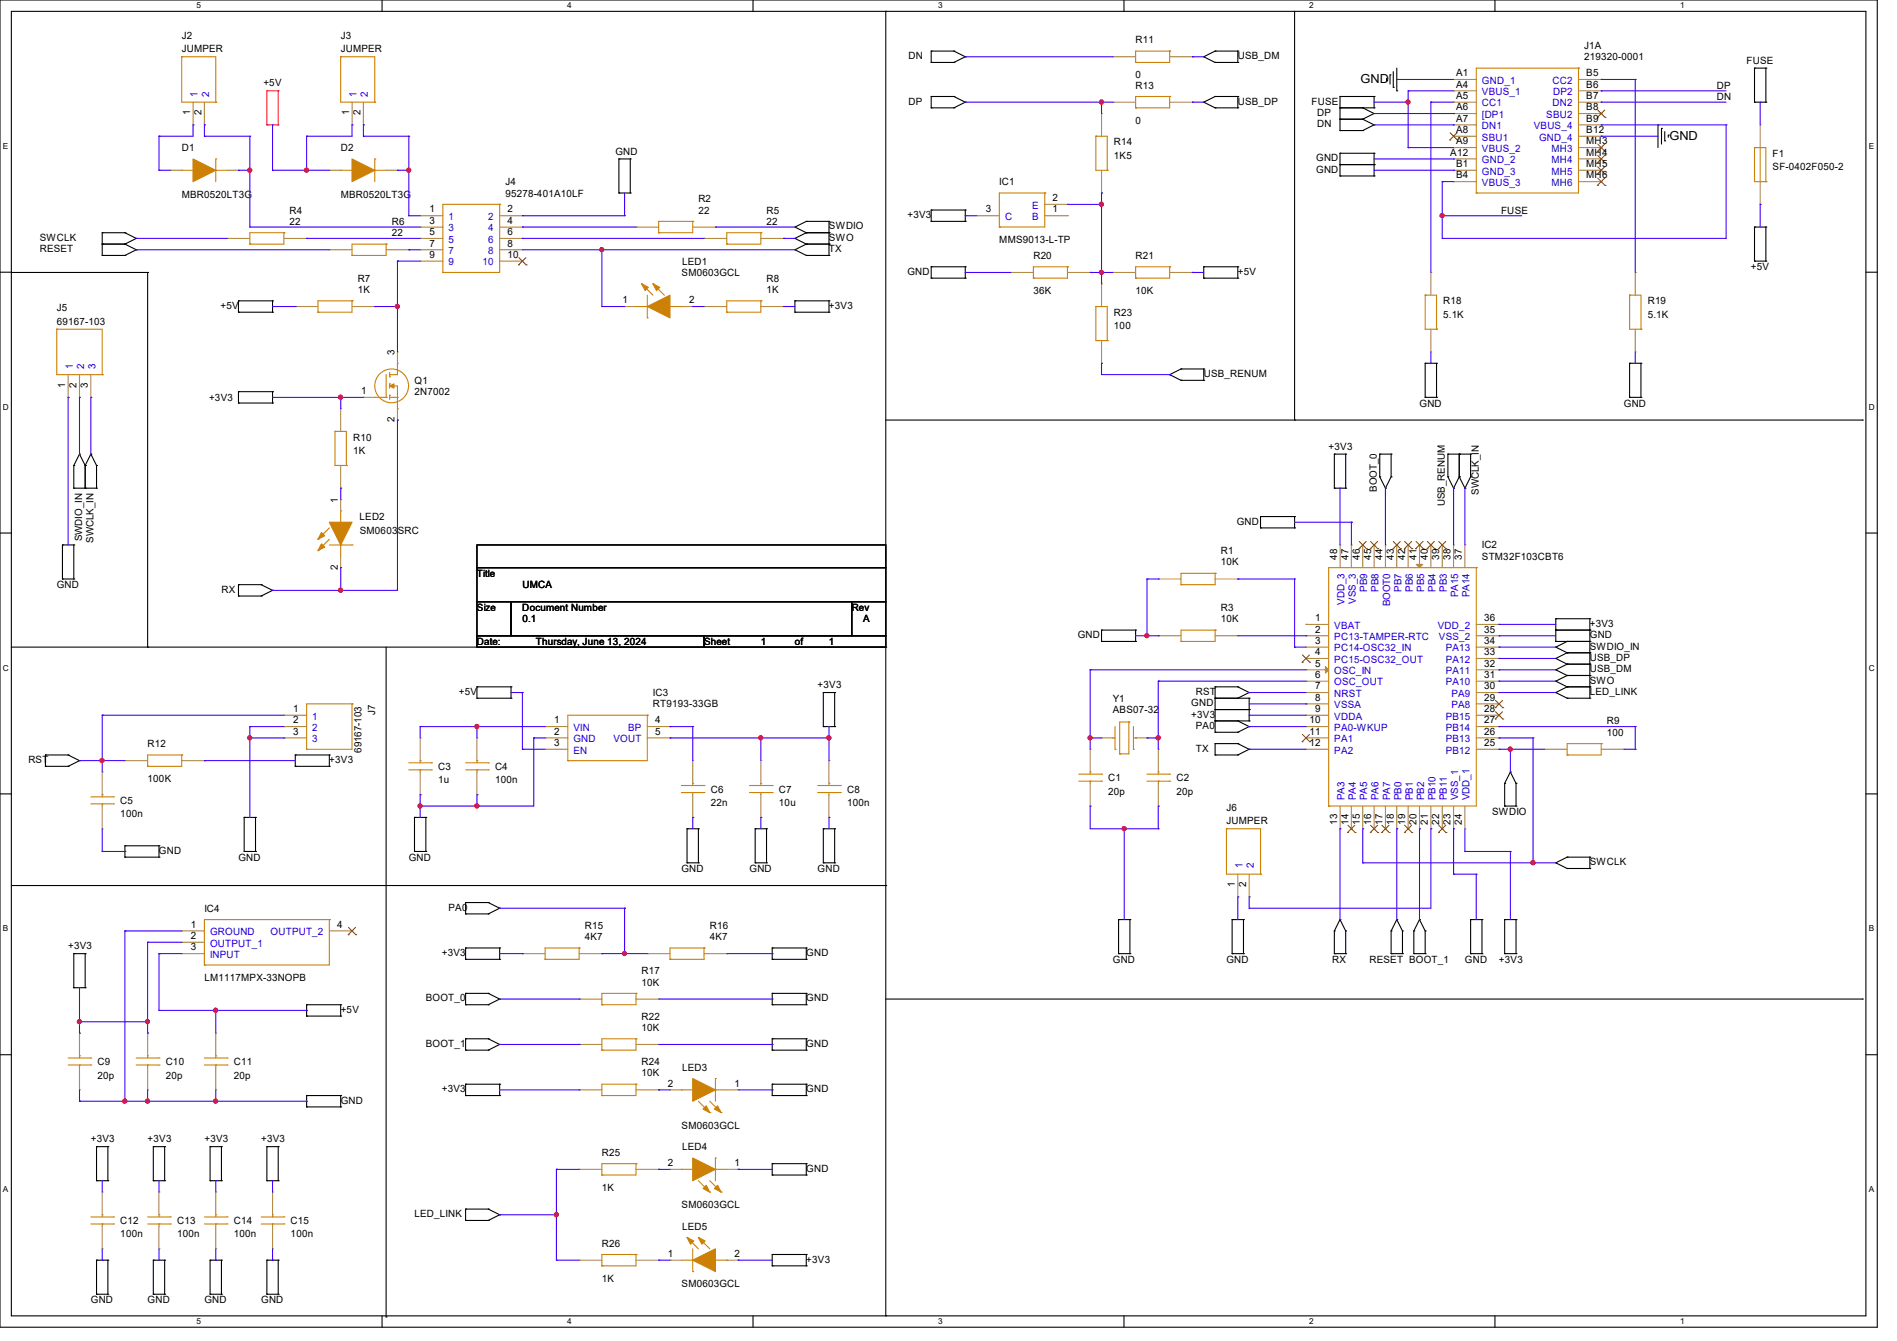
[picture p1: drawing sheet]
<svg xmlns="http://www.w3.org/2000/svg" width="297mm" height="210mm" viewBox="0 0 297 210" stroke-linecap="round" stroke-linejoin="round" font-family="sans-serif">
<defs><g id="words">
<g font-size="1.9">
<text x="213" y="13">GND</text>
<text x="261.4" y="21.9">GND</text>
</g>
<g font-size="1.6">
<text x="28.4" y="6.1">J2</text>
<text x="28.4" y="8.2">JUMPER</text>
<text x="53.3" y="6.1">J3</text>
<text x="53.3" y="8.2">JUMPER</text>
<text x="142.2" y="9.3">DN</text>
<text x="177.8" y="6.8">R11</text>
<text x="193.8" y="9.3">USB_DM</text>
<text x="228" y="11.9">A1</text>
<text x="248" y="7.7">J1A</text>
<text x="248" y="9.4">219320-0001</text>
<text x="248.4" y="11.9">B5</text>
<text x="273.5" y="10">FUSE</text>
<text x="41.2" y="13.5">+5V</text>
<text x="142.2" y="16.4">DP</text>
<text x="177.8" y="12.3">0</text>
<text x="177.8" y="13.9">R13</text>
<text x="193.8" y="16.4">USB_DP</text>
<text x="205.4" y="16.4">FUSE</text>
<text x="228" y="13.7">A4</text>
<text x="228" y="15.5">A5</text>
<text x="228" y="17.3">A6</text>
<text x="248.4" y="13.7">B6</text>
<text x="248.4" y="15.5">B7</text>
<text x="248.4" y="17.3">B8</text>
<text x="268.8" y="13.9">DP</text>
<text x="268.8" y="15.7">DN</text>
<text x="28.4" y="23.7">D1</text>
<text x="29.8" y="18.1" transform="rotate(-90 29.8 18.1)">1</text>
<text x="31.5" y="18.1" transform="rotate(-90 31.5 18.1)">2</text>
<text x="53.3" y="23.7">D2</text>
<text x="54.7" y="18.1" transform="rotate(-90 54.7 18.1)">1</text>
<text x="56.4" y="18.1" transform="rotate(-90 56.4 18.1)">2</text>
<text x="174.4" y="22.8">R14</text>
<text x="177.8" y="19.4">0</text>
<text x="206.2" y="19.9">DN</text>
<text x="206.2" y="18.2">DP</text>
<text x="228" y="19">A7</text>
<text x="228" y="20.8">A8</text>
<text x="228" y="22.6">A9</text>
<text x="248.4" y="19">B9</text>
<text x="248.4" y="20.8">B12</text>
<text x="248.4" y="22.6">MH3</text>
<text x="79.1" y="29">J4</text>
<text x="96.3" y="24.2">GND</text>
<text x="156.5" y="29">IC1</text>
<text x="174.4" y="24.9">1K5</text>
<text x="206.1" y="25.3">GND</text>
<text x="206.1" y="27.1">GND</text>
<text x="227.1" y="24.4">A12</text>
<text x="228" y="26.2">B1</text>
<text x="228" y="27.9">B4</text>
<text x="248.4" y="24.4">MH4</text>
<text x="248.4" y="26.2">MH5</text>
<text x="248.4" y="27.9">MH6</text>
<text x="277.5" y="24.6">F1</text>
<text x="277.5" y="26.7">SF-0402F050-2</text>
<text x="28.4" y="30.9">MBR0520LT3G</text>
<text x="45.3" y="33.4">R4</text>
<text x="45.3" y="35.2">22</text>
<text x="53.3" y="30.9">MBR0520LT3G</text>
<text x="61.3" y="35.2">R6</text>
<text x="67.2" y="33.3">1</text>
<text x="67.2" y="35.1">3</text>
<text x="79.1" y="30.8">95278-401A10LF</text>
<text x="79.5" y="33.3">2</text>
<text x="79.5" y="35.1">4</text>
<text x="109.3" y="31.7">R2</text>
<text x="109.3" y="33.4">22</text>
<text x="120" y="33.4">R5</text>
<text x="120" y="35.2">22</text>
<text x="129.8" y="35.9">SWDIO</text>
<text x="142.1" y="34.2">+3V3</text>
<text x="154.3" y="33.3">3</text>
<text x="164.8" y="33.3">1</text>
<text x="164.8" y="31.5">2</text>
<text x="235" y="33.4">FUSE</text>
<text x="6.2" y="37.7">SWCLK</text>
<text x="6.2" y="39.5">RESET</text>
<text x="61.3" y="37">22</text>
<text x="67.2" y="36.8">5</text>
<text x="67.2" y="38.6">7</text>
<text x="67.2" y="40.4">9</text>
<text x="79.5" y="36.8">6</text>
<text x="79.5" y="38.6">8</text>
<text x="79.5" y="40.4">10</text>
<text x="106.8" y="41.4">LED1</text>
<text x="129.8" y="39.5">TX</text>
<text x="129.8" y="37.7">SWO</text>
<text x="156.5" y="38.1">MMS9013-L-TP</text>
<text x="161.8" y="40.6">R20</text>
<text x="177.8" y="40.6">R21</text>
<text x="56" y="44.1">R7</text>
<text x="56" y="45.9">1K</text>
<text x="97.5" y="47.5">1</text>
<text x="106.7" y="43.2">SM0603GCL</text>
<text x="107.9" y="47.5">2</text>
<text x="120" y="44.1">R8</text>
<text x="120" y="45.9">1K</text>
<text x="142.1" y="43.1">GND</text>
<text x="161.8" y="46.1">36K</text>
<text x="177.8" y="46.1">10K</text>
<text x="193.8" y="43.1">+5V</text>
<text x="226" y="47.7">R18</text>
<text x="258" y="47.7">R19</text>
<text x="274.1" y="42.3">+5V</text>
<text x="8.9" y="48.7">J5</text>
<text x="8.9" y="50.9">69167-103</text>
<text x="34.5" y="48.4">+5V</text>
<text x="129.8" y="48.4">+3V3</text>
<text x="174.4" y="49.4">R23</text>
<text x="174.4" y="51.6">100</text>
<text x="226" y="49.8">5.1K</text>
<text x="258" y="49.8">5.1K</text>
<text x="61.8" y="55.7" transform="rotate(-90 61.8 55.7)">3</text>
<text x="188.5" y="59.1">USB_RENUM</text>
<text x="10.2" y="60.7" transform="rotate(-90 10.2 60.7)">1</text>
<text x="12" y="60.7" transform="rotate(-90 12 60.7)">2</text>
<text x="13.8" y="60.7" transform="rotate(-90 13.8 60.7)">3</text>
<text x="32.7" y="62.8">+3V3</text>
<text x="56.6" y="61.7">1</text>
<text x="64.9" y="60.1">Q1</text>
<text x="64.9" y="61.9">2N7002</text>
<text x="222.2" y="63.7">GND</text>
<text x="254.3" y="63.7">GND</text>
<text x="55.3" y="69">R10</text>
<text x="55.3" y="71.1">1K</text>
<text x="61.8" y="66.1" transform="rotate(-90 61.8 66.1)">2</text>
<text x="208" y="70.4">+3V3</text>
<text x="215.6" y="77" transform="rotate(-90 215.6 77)">BOOT_0</text>
<text x="231.6" y="77.5" transform="rotate(-90 231.6 77.5)">SWCLK_IN</text>
<text x="52.9" y="78.8" transform="rotate(-90 52.9 78.8)">1</text>
<text x="56.3" y="81.4">LED2</text>
<text x="56.3" y="83.6">SM0603SRC</text>
<text x="193.6" y="82.2">GND</text>
<text x="226.2" y="79.3" transform="rotate(-90 226.2 79.3)">USB_RENUM</text>
<text x="12.9" y="84.8" transform="rotate(-90 12.9 84.8)">SWDIO_IN</text>
<text x="14.6" y="85" transform="rotate(-90 14.6 85)">SWCLK_IN</text>
<text x="52.9" y="89.2" transform="rotate(-90 52.9 89.2)">2</text>
<text x="191.1" y="86.8">R1</text>
<text x="191.1" y="88.6">10K</text>
<text x="209.3" y="87.7" transform="rotate(-90 209.3 87.7)">48</text>
<text x="211.1" y="87.7" transform="rotate(-90 211.1 87.7)">47</text>
<text x="212.9" y="87.7" transform="rotate(-90 212.9 87.7)">46</text>
<text x="214.7" y="87.7" transform="rotate(-90 214.7 87.7)">45</text>
<text x="216.4" y="87.7" transform="rotate(-90 216.4 87.7)">44</text>
<text x="218.2" y="87.7" transform="rotate(-90 218.2 87.7)">43</text>
<text x="220" y="87.7" transform="rotate(-90 220 87.7)">42</text>
<text x="221.8" y="87.7" transform="rotate(-90 221.8 87.7)">41</text>
<text x="223.6" y="87.7" transform="rotate(-90 223.6 87.7)">40</text>
<text x="225.3" y="87.7" transform="rotate(-90 225.3 87.7)">39</text>
<text x="227.1" y="87.7" transform="rotate(-90 227.1 87.7)">38</text>
<text x="228.9" y="87.7" transform="rotate(-90 228.9 87.7)">37</text>
<text x="232" y="85.9">IC2</text>
<text x="232" y="87.7">STM32F103CBT6</text>
<text x="8.9" y="92.1">GND</text>
<text x="34.7" y="92.8">RX</text>
<text x="74.7" y="90.3">Title</text>
<text x="74.7" y="95.7">Size</text>
<text x="81.8" y="95.7">Document Number</text>
<text x="81.8" y="92.1">UMCA</text>
<text x="133.4" y="95.7">Rev</text>
<text x="191.1" y="95.7">R3</text>
<text x="74.7" y="101">Date:</text>
<text x="81.8" y="97.4">0.1</text>
<text x="83.9" y="101">Thursday, June 13, 2024</text>
<text x="110.2" y="101">Sheet</text>
<text x="119.1" y="101">1</text>
<text x="124.5" y="101">of</text>
<text x="129.8" y="101">1</text>
<text x="135.1" y="97.4">A</text>
<text x="168.7" y="99.9">GND</text>
<text x="191.1" y="97.4">10K</text>
<text x="205.9" y="97.3">1</text>
<text x="205.9" y="99.1">2</text>
<text x="205.9" y="100.8">3</text>
<text x="232.4" y="97.3">36</text>
<text x="232.4" y="99.1">35</text>
<text x="232.4" y="100.8">34</text>
<text x="248.9" y="98.2">+3V3</text>
<text x="248.9" y="99.9">GND</text>
<text x="248.9" y="101.7">SWDIO_IN</text>
<text x="128" y="107.8">+3V3</text>
<text x="205.9" y="102.6">4</text>
<text x="205.9" y="104.4">5</text>
<text x="205.9" y="106.2">6</text>
<text x="205.9" y="107.9">7</text>
<text x="232.4" y="102.6">33</text>
<text x="232.4" y="104.4">32</text>
<text x="232.4" y="106.2">31</text>
<text x="232.4" y="107.9">30</text>
<text x="248.9" y="103.5">USB_DP</text>
<text x="248.9" y="105.3">USB_DM</text>
<text x="248.9" y="107.1">SWO</text>
<text x="45.9" y="111.5">1</text>
<text x="45.9" y="113.3">2</text>
<text x="58.7" y="112" transform="rotate(-90 58.7 112)">J7</text>
<text x="71.8" y="108.8">+5V</text>
<text x="86.8" y="113.3">1</text>
<text x="102.2" y="109">IC3</text>
<text x="102.2" y="110.8">RT9193-33GB</text>
<text x="102.6" y="113.3">4</text>
<text x="174.2" y="109.9">Y1</text>
<text x="174.2" y="111.7">ABS07-32</text>
<text x="186.5" y="110.6">GND</text>
<text x="186.5" y="112.4">+3V3</text>
<text x="187.2" y="108.8">RST</text>
<text x="205" y="113.3">10</text>
<text x="205.9" y="109.7">8</text>
<text x="205.9" y="111.5">9</text>
<text x="232.4" y="109.7">29</text>
<text x="232.4" y="111.5">28</text>
<text x="232.4" y="113.3">27</text>
<text x="248.9" y="108.8">LED_LINK</text>
<text x="251.6" y="113.5">R9</text>
<text x="4.4" y="119.5">RST</text>
<text x="23.1" y="117">R12</text>
<text x="45.9" y="115.1">3</text>
<text x="51.6" y="119.5">+3V3</text>
<text x="56.6" y="117.9" transform="rotate(-90 56.6 117.9)">69167-103</text>
<text x="86.8" y="115.1">2</text>
<text x="86.8" y="116.8">3</text>
<text x="102.6" y="115.1">5</text>
<text x="187.2" y="114.2">PA0</text>
<text x="187.2" y="117.7">TX</text>
<text x="205" y="115.1">11</text>
<text x="205" y="116.8">12</text>
<text x="232.4" y="115.1">26</text>
<text x="232.4" y="116.8">25</text>
<text x="251.6" y="115.2">100</text>
<text x="18.8" y="125.9">C5</text>
<text x="23.1" y="122.5">100K</text>
<text x="68.6" y="120.6">C3</text>
<text x="68.6" y="122.7">1u</text>
<text x="77.5" y="120.6">C4</text>
<text x="77.5" y="122.7">100n</text>
<text x="111.3" y="124.1">C6</text>
<text x="122" y="124.1">C7</text>
<text x="132.6" y="124.1">C8</text>
<text x="173.5" y="122.3">C1</text>
<text x="173.5" y="124.5">20p</text>
<text x="184.2" y="122.3">C2</text>
<text x="184.2" y="124.5">20p</text>
<text x="18.8" y="128">100n</text>
<text x="111.3" y="126.2">22n</text>
<text x="122" y="126.2">10u</text>
<text x="132.6" y="126.2">100n</text>
<text x="192" y="127">J6</text>
<text x="192" y="129.1">JUMPER</text>
<text x="209.3" y="129.2" transform="rotate(-90 209.3 129.2)">13</text>
<text x="211.1" y="129.2" transform="rotate(-90 211.1 129.2)">14</text>
<text x="212.9" y="129.2" transform="rotate(-90 212.9 129.2)">15</text>
<text x="214.7" y="129.2" transform="rotate(-90 214.7 129.2)">16</text>
<text x="216.4" y="129.2" transform="rotate(-90 216.4 129.2)">17</text>
<text x="218.2" y="129.2" transform="rotate(-90 218.2 129.2)">18</text>
<text x="220" y="129.2" transform="rotate(-90 220 129.2)">19</text>
<text x="221.8" y="129.2" transform="rotate(-90 221.8 129.2)">20</text>
<text x="223.6" y="129.2" transform="rotate(-90 223.6 129.2)">21</text>
<text x="225.3" y="129.2" transform="rotate(-90 225.3 129.2)">22</text>
<text x="227.1" y="129.2" transform="rotate(-90 227.1 129.2)">23</text>
<text x="228.9" y="129.2" transform="rotate(-90 228.9 129.2)">24</text>
<text x="233.6" y="127.7">SWDIO</text>
<text x="24.9" y="133.7">GND</text>
<text x="37.3" y="134.8">GND</text>
<text x="64" y="134.8">GND</text>
<text x="106.7" y="136.6">GND</text>
<text x="117.3" y="136.6">GND</text>
<text x="128" y="136.6">GND</text>
<text x="248.9" y="135.5">SWCLK</text>
<text x="32" y="142.8">IC4</text>
<text x="70.2" y="142.6">PA0</text>
<text x="193.3" y="139" transform="rotate(-90 193.3 139)">1</text>
<text x="195.1" y="139" transform="rotate(-90 195.1 139)">2</text>
<text x="10.7" y="148.7">+3V3</text>
<text x="29.9" y="145.3">1</text>
<text x="29.9" y="147.1">2</text>
<text x="29.9" y="148.8">3</text>
<text x="52.8" y="145.3">4</text>
<text x="69.2" y="149.7">+3V3</text>
<text x="91.6" y="145.5">R15</text>
<text x="91.6" y="147.2">4K7</text>
<text x="111.1" y="145.5">R16</text>
<text x="111.1" y="147.2">4K7</text>
<text x="126.2" y="149.7">GND</text>
<text x="32" y="153.6">LM1117MPX-33NOPB</text>
<text x="100.5" y="152.6">R17</text>
<text x="100.5" y="154.3">10K</text>
<text x="174.2" y="150.8">GND</text>
<text x="192" y="150.8">GND</text>
<text x="208.6" y="150.8">RX</text>
<text x="214.4" y="150.8">RESET BOOT_1</text>
<text x="229.4" y="150.8">GND</text>
<text x="234.7" y="150.8">+3V3</text>
<text x="53.3" y="158.6">+5V</text>
<text x="66.7" y="156.8">BOOT_0</text>
<text x="100.5" y="159.7">R22</text>
<text x="100.5" y="161.5">10K</text>
<text x="126.2" y="156.8">GND</text>
<text x="15.3" y="166.8">C9</text>
<text x="26" y="166.8">C10</text>
<text x="36.6" y="166.8">C11</text>
<text x="66.7" y="164">BOOT_1</text>
<text x="100.5" y="166.8">R24</text>
<text x="106.8" y="167.7">LED3</text>
<text x="126.2" y="164">GND</text>
<text x="15.3" y="168.9">20p</text>
<text x="26" y="168.9">20p</text>
<text x="36.6" y="168.9">20p</text>
<text x="53.3" y="172.8">GND</text>
<text x="69.2" y="171.1">+3V3</text>
<text x="100.5" y="168.6">10K</text>
<text x="104.6" y="170.2">2</text>
<text x="115" y="170.2">1</text>
<text x="126.2" y="171.1">GND</text>
<text x="14.2" y="178.9">+3V3</text>
<text x="23.1" y="178.9">+3V3</text>
<text x="32" y="178.9">+3V3</text>
<text x="40.9" y="178.9">+3V3</text>
<text x="106.7" y="176.7">SM0603GCL</text>
<text x="94.2" y="181">R25</text>
<text x="104.6" y="182.6">2</text>
<text x="106.8" y="180.1">LED4</text>
<text x="115" y="182.6">1</text>
<text x="126.2" y="183.5">GND</text>
<text x="18.8" y="191.7">C12</text>
<text x="27.7" y="191.7">C13</text>
<text x="36.6" y="191.7">C14</text>
<text x="45.5" y="191.7">C15</text>
<text x="64.9" y="190.6">LED_LINK</text>
<text x="94.2" y="186.5">1K</text>
<text x="106.7" y="189.2">SM0603GCL</text>
<text x="18.8" y="193.8">100n</text>
<text x="27.7" y="193.8">100n</text>
<text x="36.6" y="193.8">100n</text>
<text x="45.5" y="193.8">100n</text>
<text x="94.2" y="195.2">R26</text>
<text x="104.6" y="196.8">1</text>
<text x="106.8" y="192.6">LED5</text>
<text x="115" y="196.8">2</text>
<text x="126.2" y="197.7">+3V3</text>
<text x="94.2" y="200.7">1K</text>
<text x="106.7" y="201.6">SM0603GCL</text>
<text x="14.2" y="204.1">GND</text>
<text x="23.1" y="204.1">GND</text>
<text x="32" y="204.1">GND</text>
<text x="40.9" y="204.1">GND</text>
</g>
<g font-size="1.6" fill="#00c">
<text x="30.9" y="15.1" transform="rotate(-90 30.9 15.1)">1</text>
<text x="32.7" y="15.1" transform="rotate(-90 32.7 15.1)">2</text>
<text x="55.8" y="15.1" transform="rotate(-90 55.8 15.1)">1</text>
<text x="57.6" y="15.1" transform="rotate(-90 57.6 15.1)">2</text>
<text x="232" y="13.1">GND_1</text>
<text x="232" y="14.9">VBUS_1</text>
<text x="232" y="16.7">CC1</text>
<text x="243.1" y="13.1">CC2</text>
<text x="243.1" y="16.7">DN2</text>
<text x="243.2" y="14.9">DP2</text>
<text x="232" y="18.5">[DP1</text>
<text x="232" y="20.2">DN1</text>
<text x="232" y="22">SBU1</text>
<text x="232" y="23.8">VBUS_2</text>
<text x="240.2" y="20.2">VBUS_4</text>
<text x="241" y="22">GND_4</text>
<text x="242.1" y="18.5">SBU2</text>
<text x="242.9" y="23.8">MH3</text>
<text x="232" y="25.6">GND_2</text>
<text x="232" y="27.3">GND_3</text>
<text x="232" y="29.1">VBUS_3</text>
<text x="242.9" y="25.6">MH4</text>
<text x="242.9" y="27.3">MH5</text>
<text x="242.9" y="29.1">MH6</text>
<text x="70.2" y="34.5">1</text>
<text x="76.5" y="34.5">2</text>
<text x="157.4" y="34.5">C</text>
<text x="161.6" y="34.5">B</text>
<text x="161.6" y="32.7">E</text>
<text x="70.2" y="36.2">3</text>
<text x="70.2" y="38">5</text>
<text x="70.2" y="39.8">7</text>
<text x="70.2" y="41.6">9</text>
<text x="75.6" y="41.6">10</text>
<text x="76.5" y="36.2">4</text>
<text x="76.5" y="38">6</text>
<text x="76.5" y="39.8">8</text>
<text x="11.4" y="57.8" transform="rotate(-90 11.4 57.8)">1</text>
<text x="13.2" y="57.8" transform="rotate(-90 13.2 57.8)">2</text>
<text x="14.9" y="57.8" transform="rotate(-90 14.9 57.8)">3</text>
<text x="210.5" y="94.7" transform="rotate(-90 210.5 94.7)">VDD_3</text>
<text x="212.3" y="94.5" transform="rotate(-90 212.3 94.5)">VSS_3</text>
<text x="214.1" y="92.7" transform="rotate(-90 214.1 92.7)">PB9</text>
<text x="215.9" y="92.7" transform="rotate(-90 215.9 92.7)">PB8</text>
<text x="217.6" y="95" transform="rotate(-90 217.6 95)">BOOT0</text>
<text x="219.4" y="92.7" transform="rotate(-90 219.4 92.7)">PB7</text>
<text x="221.2" y="92.7" transform="rotate(-90 221.2 92.7)">PB6</text>
<text x="223" y="92.7" transform="rotate(-90 223 92.7)">PB5</text>
<text x="224.7" y="92.7" transform="rotate(-90 224.7 92.7)">PB4</text>
<text x="226.5" y="92.7" transform="rotate(-90 226.5 92.7)">PB3</text>
<text x="228.3" y="93.5" transform="rotate(-90 228.3 93.5)">PA15</text>
<text x="230.1" y="93.5" transform="rotate(-90 230.1 93.5)">PA14</text>
<text x="208.9" y="98.5">VBAT</text>
<text x="208.9" y="100.2">PC13-TAMPER-RTC</text>
<text x="225.1" y="98.5">VDD_2</text>
<text x="225.3" y="100.2">VSS_2</text>
<text x="208.9" y="102">PC14-OSC32_IN</text>
<text x="208.9" y="103.8">PC15-OSC32_OUT</text>
<text x="208.9" y="105.6">OSC_IN</text>
<text x="208.9" y="107.4">OSC_OUT</text>
<text x="226.4" y="102">PA13</text>
<text x="226.4" y="103.8">PA12</text>
<text x="226.4" y="105.6">PA11</text>
<text x="226.4" y="107.4">PA10</text>
<text x="48.9" y="112.7">1</text>
<text x="208.9" y="109.1">NRST</text>
<text x="208.9" y="110.9">VSSA</text>
<text x="208.9" y="112.7">VDDA</text>
<text x="226.4" y="112.7">PB15</text>
<text x="227.2" y="109.1">PA9</text>
<text x="227.2" y="110.9">PA8</text>
<text x="48.9" y="114.5">2</text>
<text x="48.9" y="116.2">3</text>
<text x="89.8" y="114.5">VIN</text>
<text x="89.8" y="116.2">GND</text>
<text x="89.8" y="118">EN</text>
<text x="96.1" y="116.2">VOUT</text>
<text x="98.3" y="114.5">BP</text>
<text x="208.9" y="114.5">PA0-WKUP</text>
<text x="208.9" y="116.2">PA1</text>
<text x="208.9" y="118">PA2</text>
<text x="226.4" y="114.5">PB14</text>
<text x="226.4" y="116.2">PB13</text>
<text x="226.4" y="118">PB12</text>
<text x="210.5" y="125.3" transform="rotate(-90 210.5 125.3)">PA3</text>
<text x="212.3" y="125.3" transform="rotate(-90 212.3 125.3)">PA4</text>
<text x="214.1" y="125.3" transform="rotate(-90 214.1 125.3)">PA5</text>
<text x="215.9" y="125.3" transform="rotate(-90 215.9 125.3)">PA6</text>
<text x="217.6" y="125.3" transform="rotate(-90 217.6 125.3)">PA7</text>
<text x="219.4" y="125.3" transform="rotate(-90 219.4 125.3)">PB0</text>
<text x="221.2" y="125.3" transform="rotate(-90 221.2 125.3)">PB1</text>
<text x="223" y="125.3" transform="rotate(-90 223 125.3)">PB2</text>
<text x="224.7" y="125.3" transform="rotate(-90 224.7 125.3)">PB10</text>
<text x="226.5" y="125.3" transform="rotate(-90 226.5 125.3)">PB11</text>
<text x="228.3" y="125.3" transform="rotate(-90 228.3 125.3)">VSS_1</text>
<text x="230.1" y="125.3" transform="rotate(-90 230.1 125.3)">VDD_1</text>
<text x="194.5" y="136" transform="rotate(-90 194.5 136)">1</text>
<text x="196.3" y="136" transform="rotate(-90 196.3 136)">2</text>
<text x="32.9" y="146.5">GROUND</text>
<text x="32.9" y="148.2">OUTPUT_1</text>
<text x="42.4" y="146.5">OUTPUT_2</text>
<text x="32.9" y="150">INPUT</text>
</g>
<g font-size="1.3">
<text x="30.8" y="1.3">5</text>
<text x="88.8" y="1.3">4</text>
<text x="146.9" y="1.3">3</text>
<text x="205" y="1.3">2</text>
<text x="263.1" y="1.3">1</text>
<text x=".5" y="23.3">E</text>
<text x="292.6" y="23.3">E</text>
<text x=".5" y="64.2">D</text>
<text x="292.6" y="64.2">D</text>
<text x=".5" y="105">C</text>
<text x="292.6" y="105">C</text>
<text x=".5" y="145.9">B</text>
<text x="292.6" y="145.9">B</text>
<text x=".5" y="186.7">A</text>
<text x="292.6" y="186.7">A</text>
<text x="30.8" y="207.4">5</text>
<text x="88.8" y="207.4">4</text>
<text x="146.9" y="207.4">3</text>
<text x="205" y="207.4">2</text>
<text x="263.1" y="207.4">1</text>
</g>
</g></defs>
<path d="M0 0h293.9v207.9h-293.9zM1.8 1.8h290.3v204.3h-290.3z" fill="none" stroke="#000" stroke-width=".17"/>
<g fill="#fff">
<path d="M30.8 .2h.7v1.4h-.7z"/>
<path d="M30.8 206.2h.7v1.4h-.7z"/>
</g>
<path d="M59.8 0v1.8M59.8 206.1v1.8" fill="none" stroke="#000" stroke-width=".17"/>
<g fill="#fff">
<path d="M88.8 .2h.7v1.4h-.7z"/>
<path d="M88.8 206.2h.7v1.4h-.7z"/>
</g>
<path d="M117.9 0v1.8M117.9 206.1v1.8" fill="none" stroke="#000" stroke-width=".17"/>
<g fill="#fff">
<path d="M146.9 .2h.7v1.4h-.7z"/>
<path d="M146.9 206.2h.7v1.4h-.7z"/>
</g>
<path d="M176 0v1.8M176 206.1v1.8" fill="none" stroke="#000" stroke-width=".17"/>
<g fill="#fff">
<path d="M205 .2h.7v1.4h-.7z"/>
<path d="M205 206.2h.7v1.4h-.7z"/>
</g>
<path d="M234.1 0v1.8M234.1 206.1v1.8" fill="none" stroke="#000" stroke-width=".17"/>
<g fill="#fff">
<path d="M263.1 .2h.6v1.4h-.6z"/>
<path d="M263.1 206.2h.6v1.4h-.6z"/>
<path d="M.5 22.2h.8v1.4h-.8z"/>
<path d="M292.6 22.2h.8v1.4h-.8z"/>
<path d="M.5 63h.9v1.4h-.9z"/>
<path d="M292.6 63h.9v1.4h-.9z"/>
</g>
<path d="M0 42.6h1.8M292.1 42.6h1.8" fill="none" stroke="#000" stroke-width=".17"/>
<g fill="#fff">
<path d="M.5 103.9h.9v1.4h-.9z"/>
<path d="M292.6 103.9h.9v1.4h-.9z"/>
</g>
<path d="M0 83.5h1.8M292.1 83.5h1.8" fill="none" stroke="#000" stroke-width=".17"/>
<g fill="#fff">
<path d="M.5 144.7h.8v1.4h-.8z"/>
<path d="M292.6 144.7h.8v1.4h-.8z"/>
</g>
<path d="M0 124.3h1.8M292.1 124.3h1.8" fill="none" stroke="#000" stroke-width=".17"/>
<g fill="#fff">
<path d="M.5 185.6h.8v1.4h-.8z"/>
<path d="M292.6 185.6h.8v1.4h-.8z"/>
</g>
<g fill="none" stroke="#000" stroke-width=".17">
<path d="M138.7 1.8h.1M138.7 1.8v204.3M145.8 16.9h.1M145.8 15.1h.1M145.8 9.8h.1M145.8 8h.1M145.8 8v1.8M145.8 15.1v1.8M145.8 16.9h3.6M145.8 15.1h3.6M145.8 9.8h3.6M145.8 8h3.6"/>
<path d="M149.4 16.9h.1M149.4 15.1h.1M149.4 9.8h.1M149.4 8h.1M149.4 15.1l1.7 .9M149.4 8l1.7 .9M151.1 16h.1M151.1 8.9h.1M151.1 16l-1.7 .9M151.1 8.9l-1.7 .9M188.5 8.9h.1M188.5 16h.1"/>
<path d="M188.5 8.9l1.7 .9M188.5 16l1.7 .9M190.2 8h.1M190.2 9.8h.1M190.2 15.1h.1M190.2 16.9h.1M190.2 16.9h3.6M190.2 15.1h3.6M190.2 9.8h3.6M190.2 8h3.6M190.2 8l-1.7 .9M190.2 15.1l-1.7 .9"/>
<path d="M193.8 8h.1M193.8 9.8h.1M193.8 15.1h.1M193.8 16.9h.1M193.8 8v1.8M193.8 15.1v1.8M202.7 1.8v64M209.8 16.9h.1M209.8 15.1h.1M209.8 18.7h.1M209.8 16.9h5.3M209.8 15.1h5.3"/>
<path d="M209.8 15.1v5.3M209.8 18.7h3.6M213.4 18.7h.1M213.4 16.9h.1M213.4 18.7l1.7 .9M213.4 16.9l1.7 .9M215.1 15.1h.1M215.1 16.9h.1M215.1 19.6h.1M215.1 17.8h.1M215.1 15.1v1.8M215.1 19.6l-1.7 .8"/>
<path d="M215.1 17.8l-1.7 .9M217.1 12.6h.1M217.1 12.3v.3M217.6 11.7h.1M217.6 11.7v1.5M218.1 13.7h.1M218.1 11.2v2.5M218.7 14.2h.1M218.7 10.7v3.5M259.6 19.6h.1M259.6 19.6v3.5M274.7 10.7h.1"/>
<path d="M274.7 16h.1M274.7 10.7v5.3M274.7 10.7h1.8M274.7 16h1.8M276.5 10.7h.1M276.5 16h.1M276.5 10.7v5.3M16 38.2h.1M16 36.4h.1M16 38.2h3.6M16 36.4v3.6M16 36.4h3.6"/>
<path d="M19.6 38.2h.1M19.6 36.4h.1M19.6 36.4l1.7 .9M19.6 38.2l1.7 .9M21.3 37.3h.1M21.3 39.1h.1M21.3 37.3l-1.7 .9M21.3 39.1l-1.7 .9M96.9 24.9h.1M96.9 30.2h.1M96.9 24.9v5.3M96.9 24.9h1.8"/>
<path d="M96.9 30.2h1.8M98.7 24.9h.1M98.7 30.2h.1M98.7 24.9v5.3M124.5 35.6h.1M124.5 39.1h.1M124.5 37.3h.1M124.5 35.6l1.7 .8M124.5 39.1l1.7 .9M124.5 37.3l1.7 .9M126.2 34.7h.1M126.2 36.4h.1"/>
<path d="M126.2 38.2h.1M126.2 38.2h3.6M126.2 36.4h3.6M126.2 34.7l-1.7 .9M126.2 34.7h3.6M126.2 38.2l-1.7 .9M126.2 36.4l-1.7 .9M129.8 34.7h.1M129.8 36.4h.1M129.8 38.2h.1M129.8 34.7v5.3M145.8 34.7h.1"/>
<path d="M145.8 32.9h.1M145.8 34.7h5.3M145.8 32.9v1.8M145.8 32.9h5.3M151.1 32.9h.1M151.1 34.7h.1M151.1 32.9v1.8M209.8 20.4h.1M209.8 25.8h.1M209.8 24h.1M209.8 27.6h.1M209.8 24v3.6"/>
<path d="M209.8 20.4h3.6M209.8 25.8h5.3M209.8 24h5.3M209.8 27.6h5.3M213.4 20.4h.1M215.1 24h.1M215.1 25.8h.1M215.1 27.6h.1M215.1 24v3.6M260.1 20.1h.1M260.1 20.1v2.5M260.6 22.1h.1"/>
<path d="M260.6 20.6v1.5M261.2 21.2h.1M261.2 21.2v.3M274.7 35.6h.1M274.7 35.6v5.3M274.7 35.6h1.8M276.5 35.6h.1M276.5 35.6v5.3M1.8 42.7h21.3M16 40h.1M16 40h3.6M19.6 40h.1"/>
<path d="M23.1 42.7h.1M23.1 42.7v58.6M37.3 48.9h.1M37.3 47.1h.1M37.3 48.9h5.4M37.3 47.1v1.8M37.3 47.1h5.4M42.7 47.1h.1M42.7 48.9h.1M42.7 47.1v1.8M124.5 48.9h.1M124.5 47.1h.1"/>
<path d="M124.5 48.9h5.3M124.5 47.1h5.3M124.5 47.1v1.8M126.2 40h.1M126.2 40h3.6M129.8 40h.1M129.8 47.1h.1M129.8 48.9h.1M129.8 47.1v1.8M145.8 43.6h.1M145.8 41.8h.1M145.8 41.8h5.3"/>
<path d="M145.8 43.6h5.3M145.8 41.8v1.8M151.1 41.8h.1M151.1 43.6h.1M151.1 41.8v1.8M183.1 58.7h.1M183.1 58.7l1.8 .9M184.9 57.8h.1M184.9 59.6h.1M184.9 57.8l-1.8 .9M184.9 57.8h3.6M184.9 59.6h3.6"/>
<path d="M188.5 43.6h.1M188.5 41.8h.1M188.5 57.8h.1M188.5 59.6h.1M188.5 41.8h5.3M188.5 43.6h5.3M188.5 41.8v1.8M188.5 57.8v1.8M193.8 41.8h.1M193.8 43.6h.1M193.8 41.8v1.8M223.1 56.9h.1"/>
<path d="M223.1 56.9v5.3M223.1 56.9h1.8M224.9 56.9h.1M224.9 56.9v5.3M255.1 56.9h.1M255.1 56.9h1.8M255.1 56.9v5.3M256.9 56.9h.1M256.9 56.9v5.3M274.7 40.9h.1M274.7 40.9h1.8M276.5 40.9h.1"/>
<path d="M11.6 76.5h.1M11.6 72.9h.1M11.6 72.9v3.6M11.6 76.5h3.5M12.4 71.1h.1M12.4 71.1l.9 1.8M12.4 71.1l-.8 1.8M13.3 72.9h.1M13.3 76.5h.1M13.3 72.9v3.6M14.2 71.1h.1M14.2 71.1l.9 1.8"/>
<path d="M14.2 71.1l-.9 1.8M15.1 72.9h.1M15.1 76.5h.1M15.1 72.9v3.6M37.3 63.1h.1M37.3 61.3h.1M37.3 61.3v1.8M37.3 61.3h5.4M37.3 63.1h5.4M42.7 61.3h.1M42.7 63.1h.1M42.7 61.3v1.8"/>
<path d="M138.7 65.8h152.9M202.7 65.8h.1M208.9 76.5h.1M208.9 71.1h.1M208.9 76.5h1.8M208.9 71.1h1.8M208.9 71.1v5.4M210.7 76.5h.1M210.7 71.1h.1M210.7 71.1v5.4M216 74.7h.1M216 71.1h.1"/>
<path d="M216 74.7l.9 1.8M216 71.1v3.6M216 71.1h1.8M216.9 76.5h.1M217.8 71.1h.1M217.8 74.7h.1M217.8 71.1v3.6M217.8 74.7l-.9 1.8M223.1 62.2h.1M223.1 62.2h1.8M224.9 62.2h.1M226.7 74.7h.1"/>
<path d="M226.7 71.1h.1M226.7 71.1h3.6M226.7 74.7l.9 1.8M226.7 71.1v3.6M227.6 76.5h.1M228.5 71.1h.1M228.5 74.7h.1M228.5 71.1v3.6M228.5 74.7l-.9 1.8M228.5 74.7l.9 1.8M229.4 76.5h.1M230.3 71.1h.1"/>
<path d="M230.3 74.7h.1M230.3 71.1v3.6M230.3 74.7l-.9 1.8M255.1 62.2h.1M255.1 62.2h1.8M256.9 62.2h.1M291.6 65.8h.1M9.8 90.7h.1M9.8 85.3h.1M9.8 90.7h1.8M9.8 85.3v5.4M9.8 85.3h1.8"/>
<path d="M11.6 90.7h.1M11.6 85.3h.1M11.6 85.3v5.4M37.3 93.3h.1M37.3 91.6h.1M37.3 91.6v1.7M37.3 93.3h3.6M37.3 91.6h3.6M40.9 93.3h.1M40.9 91.6h.1M40.9 91.6l1.8 .9M42.7 92.5h.1"/>
<path d="M42.7 92.5l-1.8 .8M74.7 85.3h64v3.6h-64zM74.7 88.9h64v5.3h-64zM74.7 94.2h5.3v5.4h-5.3zM74.7 99.6h35.5v1.7h-35.5zM80 94.2h53.3v5.4h-53.3zM110.2 99.6h28.5v1.7h-28.5zM133.3 94.2h5.4v5.4h-5.4zM172.5 98.7h.1M172.5 98.7h5.3M172.5 98.7v1.8M177.8 98.7h.1"/>
<path d="M177.8 98.7v1.8M197.4 82.7h.1M197.4 80.9h.1M197.4 82.7h5.3M197.4 80.9v1.8M197.4 80.9h5.3M202.7 80.9h.1M202.7 82.7h.1M202.7 80.9v1.8M243.6 98.7h.1M243.6 96.9h.1M243.6 98.7h5.3"/>
<path d="M243.6 96.9v3.6M243.6 96.9h5.3M248.9 96.9h.1M248.9 98.7h.1M248.9 96.9v12.4M1.8 101.3h136.9M7.1 118.2h.1M7.1 118.2v1.8M7.1 118.2h3.6M10.7 118.2h.1M10.7 118.2l1.7 .9M12.4 119.1h.1"/>
<path d="M12.4 119.1l-1.7 .9M23.1 101.3h.1M46.2 118.2h.1M46.2 118.2h5.4M46.2 118.2v1.8M51.6 118.2h.1M51.6 118.2v1.8M60.5 101.3v104.9M74.7 109.3h.1M74.7 107.6h.1M74.7 109.3h5.3M74.7 107.6v1.7"/>
<path d="M74.7 107.6h5.3M80 107.6h.1M80 109.3h.1M80 107.6v1.7M128.9 113.8h.1M128.9 108.5h.1M128.9 108.5v5.3M128.9 113.8h1.8M128.9 108.5h1.8M130.7 113.8h.1M130.7 108.5h.1M130.7 108.5v5.3"/>
<path d="M138.7 101.3h.1M172.5 100.5h.1M172.5 100.5h5.3M177.8 100.5h.1M190.2 111.1h.1M190.2 109.3h.1M190.2 112.9h.1M190.2 107.6h.1M190.2 114.7h.1M190.2 118.2h.1M190.2 116.5h.1M190.2 118.2h3.6"/>
<path d="M190.2 109.3h5.4M190.2 107.6h3.6M190.2 111.1h5.4M190.2 107.6v7.1M190.2 116.5v1.7M190.2 112.9h5.4M190.2 114.7h3.6M190.2 116.5h3.6M193.8 109.3h.1M193.8 107.6h.1M193.8 114.7h.1M193.8 112.9h.1"/>
<path d="M193.8 118.2h.1M193.8 116.5h.1M193.8 107.6l1.8 .9M193.8 112.9l1.8 .9M193.8 116.5l1.8 .8M195.6 109.3h.1M195.6 111.1h.1M195.6 112.9h.1M195.6 108.5h.1M195.6 113.8h.1M195.6 117.3h.1M195.6 109.3v3.6"/>
<path d="M195.6 108.5l-1.8 .8M195.6 113.8l-1.8 .9M195.6 117.3l-1.8 .9M243.6 100.5h.1M243.6 101.3h.1M243.6 103.1h.1M243.6 104.9h.1M243.6 106.7h.1M243.6 108.5h.1M243.6 100.5h5.3M243.6 101.3l1.8 .9M243.6 103.1l1.8 .9"/>
<path d="M243.6 104.9l1.8 .9M243.6 106.7l1.8 .9M243.6 108.5l1.8 .8M245.4 100.5h.1M245.4 102.2h.1M245.4 104h.1M245.4 105.8h.1M245.4 107.6h.1M245.4 109.3h.1M245.4 109.3h3.5M245.4 107.6h3.5M245.4 100.5l-1.8 .8"/>
<path d="M245.4 102.2h3.5M245.4 102.2l-1.8 .9M245.4 104h3.5M245.4 104l-1.8 .9M245.4 105.8h3.5M245.4 105.8l-1.8 .9M245.4 107.6l-1.8 .9M248.9 100.5h.1M248.9 102.2h.1M248.9 104h.1M248.9 105.8h.1M248.9 107.6h.1"/>
<path d="M248.9 109.3h.1M1.8 138.7h136.9M7.1 120h.1M7.1 120h3.6M10.7 120h.1M19.6 134.2h.1M19.6 132.5h.1M19.6 132.5h5.3M19.6 134.2h5.3M19.6 132.5v1.7M24.9 132.5h.1M24.9 134.2h.1"/>
<path d="M24.9 132.5v1.7M38.2 133.3h.1M38.2 128h.1M38.2 133.3h1.8M38.2 128v5.3M38.2 128h1.8M40 133.3h.1M40 128h.1M40 128v5.3M46.2 120h.1M46.2 120h5.4M51.6 120h.1"/>
<path d="M64.9 133.3h.1M64.9 128h.1M64.9 133.3h1.8M64.9 128h1.8M64.9 128v5.3M66.7 133.3h.1M66.7 128h.1M66.7 128v5.3M107.6 135.1h.1M107.6 129.8h.1M107.6 135.1h1.7M107.6 129.8v5.3"/>
<path d="M107.6 129.8h1.7M109.3 135.1h.1M109.3 129.8h.1M109.3 129.8v5.3M118.2 135.1h.1M118.2 129.8h.1M118.2 135.1h1.8M118.2 129.8h1.8M118.2 129.8v5.3M120 135.1h.1M120 129.8h.1M120 129.8v5.3"/>
<path d="M128.9 135.1h.1M128.9 129.8h.1M128.9 135.1h1.8M128.9 129.8h1.8M128.9 129.8v5.3M130.7 135.1h.1M130.7 129.8h.1M130.7 129.8v5.3M138.7 138.7h.1M235.6 126.2h.1M235.6 122.7h.1M235.6 122.7v3.5"/>
<path d="M235.6 126.2h1.8M236.5 120.9h.1M236.5 120.9l.9 1.8M236.5 120.9l-.9 1.8M237.4 122.7h.1M237.4 126.2h.1M237.4 122.7v3.5M243.6 135.1h.1M243.6 135.1l1.8 .9M245.4 134.2h.1M245.4 136h.1M245.4 134.2h3.5"/>
<path d="M245.4 134.2l-1.8 .9M245.4 136h3.5M248.9 134.2h.1M248.9 136h.1M248.9 134.2v1.8M11.6 154.7h.1M11.6 149.4h.1M11.6 149.4v5.3M11.6 154.7h1.7M11.6 149.4h1.7M13.3 154.7h.1M13.3 149.4h.1"/>
<path d="M13.3 149.4v5.3M48 159.1h.1M48 157.4h.1M48 157.4h5.3M48 159.1h5.3M48 157.4v1.7M53.3 157.4h.1M53.3 159.1h.1M53.3 157.4v1.7M72.9 150.2h.1M72.9 148.5h.1M72.9 143.1h.1"/>
<path d="M72.9 141.4h.1M72.9 157.4h.1M72.9 155.6h.1M72.9 157.4h3.6M72.9 148.5h5.3M72.9 150.2h5.3M72.9 141.4v1.7M72.9 148.5v1.7M72.9 155.6v1.8M72.9 143.1h3.6M72.9 141.4h3.6M72.9 155.6h3.6"/>
<path d="M76.5 143.1h.1M76.5 141.4h.1M76.5 157.4h.1M76.5 155.6h.1M76.5 141.4l1.7 .8M76.5 155.6l1.7 .9M78.2 148.5h.1M78.2 150.2h.1M78.2 142.2h.1M78.2 156.5h.1M78.2 148.5v1.7M78.2 142.2l-1.7 .9"/>
<path d="M78.2 156.5l-1.7 .9M120.9 150.2h.1M120.9 148.5h.1M120.9 157.4h.1M120.9 155.6h.1M120.9 157.4h5.3M120.9 148.5h5.3M120.9 150.2h5.3M120.9 155.6h5.3M120.9 148.5v1.7M120.9 155.6v1.8M126.2 148.5h.1"/>
<path d="M126.2 150.2h.1M126.2 155.6h.1M126.2 157.4h.1M126.2 148.5v1.7M126.2 155.6v1.8M138.7 156.5h152.9M175.1 149.4h.1M175.1 144h.1M175.1 149.4h1.8M175.1 144v5.4M175.1 144h1.8M176.9 149.4h.1"/>
<path d="M176.9 144h.1M176.9 144v5.4M192.9 149.4h.1M192.9 144h.1M192.9 149.4h1.8M192.9 144h1.8M192.9 144v5.4M194.7 149.4h.1M194.7 144h.1M194.7 144v5.4M208.9 149.4h.1M208.9 145.8h.1"/>
<path d="M208.9 149.4h1.8M208.9 145.8v3.6M209.8 144h.1M209.8 144l.9 1.8M209.8 144l-.9 1.8M210.7 145.8h.1M210.7 149.4h.1M210.7 145.8v3.6M217.8 149.4h.1M217.8 145.8h.1M217.8 149.4h1.8M217.8 145.8v3.6"/>
<path d="M218.7 144h.1M218.7 144l.9 1.8M218.7 144l-.9 1.8M219.6 145.8h.1M219.6 149.4h.1M219.6 145.8v3.6M221.4 149.4h.1M221.4 145.8h.1M221.4 149.4h1.7M221.4 145.8v3.6M222.2 144h.1M222.2 144l.9 1.8"/>
<path d="M222.2 144l-.8 1.8M223.1 145.8h.1M223.1 149.4h.1M223.1 145.8v3.6M230.3 149.4h.1M230.3 144h.1M230.3 149.4h1.7M230.3 144h1.7M230.3 144v5.4M232 149.4h.1M232 144h.1M232 144v5.4"/>
<path d="M235.6 149.4h.1M235.6 144h.1M235.6 149.4h1.8M235.6 144h1.8M235.6 144v5.4M237.4 149.4h.1M237.4 144h.1M237.4 144v5.4M291.6 156.5h.1M0 165.2h1.8M15.1 179.6h.1M15.1 179.6v5.3"/>
<path d="M15.1 179.6h1.8M16.9 179.6h.1M16.9 179.6v5.3M24 179.6h.1M24 179.6h1.8M24 179.6v5.3M25.8 179.6h.1M25.8 179.6v5.3M32.9 179.6h.1M32.9 179.6h1.8M32.9 179.6v5.3M34.7 179.6h.1"/>
<path d="M34.7 179.6v5.3M41.8 179.6h.1M41.8 179.6v5.3M41.8 179.6h1.8M43.6 179.6h.1M43.6 179.6v5.3M48 173.4h.1M48 171.6h.1M48 171.6v1.8M48 171.6h5.3M48 173.4h5.3M53.3 171.6h.1"/>
<path d="M53.3 173.4h.1M53.3 171.6v1.8M72.9 164.5h.1M72.9 162.7h.1M72.9 171.6h.1M72.9 169.8h.1M72.9 171.6h5.3M72.9 162.7v1.8M72.9 169.8v1.8M72.9 164.5h3.6M72.9 162.7h3.6M72.9 169.8h5.3"/>
<path d="M76.5 164.5h.1M76.5 162.7h.1M76.5 162.7l1.7 .9M78.2 163.6h.1M78.2 169.8h.1M78.2 171.6h.1M78.2 169.8v1.8M78.2 163.6l-1.7 .9M120.9 164.5h.1M120.9 162.7h.1M120.9 171.6h.1M120.9 169.8h.1"/>
<path d="M120.9 171.6h5.3M120.9 164.5h5.3M120.9 162.7h5.3M120.9 169.8h5.3M120.9 162.7v1.8M120.9 169.8v1.8M126.2 162.7h.1M126.2 164.5h.1M126.2 169.8h.1M126.2 171.6h.1M126.2 162.7v1.8M126.2 169.8v1.8"/>
<path d="M292.1 165.2h1.8M15.1 184.9h.1M15.1 197.4h.1M15.1 197.4v5.3M15.1 197.4h1.8M15.1 184.9h1.8M16.9 184.9h.1M16.9 197.4h.1M16.9 197.4v5.3M24 184.9h.1M24 197.4h.1M24 197.4h1.8"/>
<path d="M24 184.9h1.8M24 197.4v5.3M25.8 184.9h.1M25.8 197.4h.1M25.8 197.4v5.3M32.9 184.9h.1M32.9 197.4h.1M32.9 197.4h1.8M32.9 184.9h1.8M32.9 197.4v5.3M34.7 184.9h.1M34.7 197.4h.1"/>
<path d="M34.7 197.4v5.3M41.8 197.4h.1M41.8 184.9h.1M41.8 197.4v5.3M41.8 197.4h1.8M41.8 184.9h1.8M43.6 197.4h.1M43.6 184.9h.1M43.6 197.4v5.3M72.9 191.1h.1M72.9 189.4h.1M72.9 189.4v1.7"/>
<path d="M72.9 191.1h3.6M72.9 189.4h3.6M76.5 191.1h.1M76.5 189.4h.1M76.5 189.4l1.7 .8M78.2 190.2h.1M78.2 190.2l-1.7 .9M120.9 184h.1M120.9 182.2h.1M120.9 198.2h.1M120.9 196.5h.1M120.9 182.2v1.8"/>
<path d="M120.9 196.5v1.7M120.9 182.2h5.3M120.9 184h5.3M120.9 198.2h5.3M120.9 196.5h5.3M126.2 182.2h.1M126.2 184h.1M126.2 196.5h.1M126.2 198.2h.1M126.2 182.2v1.8M126.2 196.5v1.7M15.1 202.7h.1"/>
<path d="M15.1 202.7h1.8M16.9 202.7h.1M24 202.7h.1M24 202.7h1.8M25.8 202.7h.1M32.9 202.7h.1M32.9 202.7h1.8M34.7 202.7h.1M41.8 202.7h.1M41.8 202.7h1.8M43.6 202.7h.1M60.5 206.2h.1"/>
<path d="M138.7 206.1h.1"/>
</g>
<path d="M41.8 14.2h.1M41.8 19.6h.1M41.8 14.2v5.4M41.8 14.2h1.8M41.8 19.6h1.8M43.6 14.2h.1M43.6 19.6h.1M43.6 14.2v5.4" fill="none" stroke="#f00" stroke-width=".17"/>
<g fill="none" stroke="#cc8006" stroke-width=".17">
<path d="M28.4 8.9h.1M28.4 8.9h5.4v7.1M28.4 8.9v7.1h5.4M33.8 16h.1M53.3 8.9h.1M53.3 8.9v7.1h5.4M53.3 8.9h5.4v7.1M58.7 16h.1M177.8 9.8h.1M177.8 16.9h.1M183.1 8h.1M183.1 15.1h.1"/>
<path d="M183.1 8h-5.3v1.8M183.1 15.1h-5.3v1.8M183.1 8v1.8h-5.3M183.1 15.1v1.8h-5.3M247.1 10.7h.1M247.1 10.7h-16v19.5M247.1 10.7v19.5h-16M28.4 26.7h.1M28.4 26.7h1.8M33.8 24.9h.1M33.8 26.7h.1M33.8 24.9v3.5"/>
<path d="M33.8 26.7h1.8M39.1 38.2h.1M44.4 36.4h.1M44.4 36.4h-5.3v1.8M44.4 36.4v1.8h-5.3M53.3 26.7h.1M53.3 26.7h1.8M58.7 24.9h.1M58.7 26.7h.1M58.7 26.7h1.8M58.7 24.9v3.5M60.5 38.2h.1"/>
<path d="M60.5 38.2h-5.4v1.8M60.5 38.2v1.8h-5.4M78.2 32h.1M78.2 32h-8.9v10.7M78.2 32v10.7h-8.9M103.1 36.4h.1M108.5 34.7h.1M108.5 34.7v1.7h-5.4M108.5 34.7h-5.4v1.7M113.8 38.2h.1M119.1 36.4h.1M119.1 36.4h-5.3v1.8"/>
<path d="M119.1 36.4v1.8h-5.3M156.5 35.6h.1M163.6 30.2h.1M163.6 30.2h-7.1v5.4M163.6 30.2v5.4h-7.1M171.6 21.3h.1M171.6 21.3v5.4h1.8M171.6 21.3h1.8v5.4M173.4 26.7h.1M231.1 30.2h.1M274.7 23.1h.1M274.7 23.1v5.3h1.8"/>
<path d="M274.7 23.1h1.8v5.3M275.6 23.1h.1M275.6 23.1v5.3M276.5 28.4h.1M8.9 51.6h.1M8.9 51.6h7.1v7.1M8.9 51.6v7.1h7.1M16 58.7h.1M49.8 48.9h.1M55.1 47.1h.1M55.1 40h.1M55.1 47.1h-5.3v1.8"/>
<path d="M55.1 47.1v1.8h-5.3M60.5 58.7v3.5M61 58.7h.1M61 59h.1M61 58.3v.7M62.2 56.9h.1M62.2 56.9v1.8h-1.2M69.3 42.7h.1M99.6 48h1.7M100.5 44.4h.1M100.5 44.4l1.7 1.8M101.3 49.8h.1"/>
<path d="M101.3 48h.1M101.3 46.2v3.6M102.2 44.4h.1M102.2 44.4l1.8 1.8M104.9 48h1.8M106.7 48h.1M113.8 48.9h.1M119.1 47.1h.1M119.1 47.1v1.8h-5.3M119.1 47.1h-5.3v1.8M161.8 43.6h.1M167.1 41.8h.1"/>
<path d="M167.1 41.8v1.8h-5.3M167.1 41.8h-5.3v1.8M171.6 48h.1M171.6 48h1.8v5.3M171.6 48v5.3h1.8M173.4 53.3h.1M177.8 43.6h.1M183.1 41.8h.1M183.1 41.8v1.8h-5.3M183.1 41.8h-5.3v1.8M223.1 46.2h.1M223.1 46.2h1.8v5.4"/>
<path d="M223.1 46.2v5.4h1.8M224.9 51.6h.1M255.1 46.2h.1M255.1 46.2v5.4h1.8M255.1 46.2h1.8v5.4M256.9 51.6h.1M52.5 67.6h.1M52.5 67.6v5.3h1.7M52.5 67.6h1.7v5.3M54.2 72.9h.1M58.7 62.2h1.8M60.5 62.2h.1"/>
<path d="M61 60.5h.1M61 61.9h.1M61 60.1h.1M61 60.5h1.2v3.5M61 62.2h1.2M61 60.1v.7M61 61.9v.7M62.2 64h.1M62.2 62.2h.1M49.8 86.2h.1M49.8 84.5h.1M51.6 85.3h3.5"/>
<path d="M51.6 84.5l-1.8 1.7M51.6 82.7l-1.8 1.8M53.3 85.3h.1M53.3 80h.1M53.3 80v1.8M53.3 85.3v1.8M55.1 85.3h.1M184.9 91.6h.1M190.2 89.8h.1M190.2 98.7h.1M190.2 89.8h-5.3v1.8M190.2 89.8v1.8h-5.3"/>
<path d="M190.2 98.7v1.8h-5.3M190.2 98.7h-5.3v1.8M231.1 88.9h.1M231.1 88.9v37.3h-23.1M231.1 88.9h-23.1v37.3M28.4 118.2h.1M28.4 118.2h-5.3v1.8M28.4 118.2v1.8h-5.3M48 117.3h.1M55.1 110.2h.1M55.1 110.2v7.1h-7.1M55.1 110.2h-7.1v7.1"/>
<path d="M64 119.5h3.6M65.8 119.1h.1M65.8 119.1v.4M67.6 119.5h.1M72.9 119.5h3.6M74.7 119.1h.1M74.7 119.1v.4M76.5 119.5h.1M88.9 119.1h.1M101.3 112h.1M101.3 112h-12.4v7.1M101.3 112v7.1h-12.4"/>
<path d="M174.2 115.6h.1M174.2 115.6h.4M174.6 117.3h.1M174.6 113.8v3.5M175.3 118.1h.1M176.7 113.1h.1M176.7 113.1h-1.4v5M176.7 113.1v5h-1.4M177.5 117.3h.1M177.5 113.8v3.5M177.5 115.6h.3M177.8 115.6h.1"/>
<path d="M184.9 100.5h.1M245.4 118.2h.1M250.7 116.5h.1M250.7 116.5h-5.3v1.7M250.7 116.5v1.7h-5.3M14.2 125.9h3.6M14.2 124.8h3.6M16 125.9h.1M16 124.5h.1M16 124.5v.3M16 125.9v.3M17.8 125.9h.1"/>
<path d="M17.8 124.8h.1M23.1 120h.1M64 120.6h3.6M65.8 120.6h.1M65.8 120.6v.3M67.6 120.6h.1M72.9 120.6h3.6M74.7 120.6h.1M74.7 120.6v.3M76.5 120.6h.1M106.7 124.1h3.5M106.7 123h3.5"/>
<path d="M108.5 124.1h.1M108.5 122.7h.1M108.5 122.7v.3M108.5 124.1v.4M110.2 124.1h.1M110.2 123h.1M117.3 124.1h3.6M117.3 123h3.6M119.1 124.1h.1M119.1 122.7h.1M119.1 122.7v.3M119.1 124.1v.4"/>
<path d="M120.9 124.1h.1M120.9 123h.1M128 124.1h3.6M128 123h3.6M129.8 124.1h.1M129.8 122.7h.1M129.8 122.7v.3M129.8 124.1v.4M131.6 124.1h.1M131.6 123h.1M168.9 122.3h3.6M168.9 121.2h3.6"/>
<path d="M170.7 122.3h.1M170.7 120.9h.1M170.7 120.9v.3M170.7 122.3v.4M172.5 122.3h.1M172.5 121.2h.1M179.6 122.3h3.5M179.6 121.2h3.5M181.4 122.3h.1M181.4 120.9h.1M181.4 120.9v.3M181.4 122.3v.4"/>
<path d="M183.1 122.3h.1M183.1 121.2h.1M192 129.8h.1M192 129.8v7.1h5.4M192 129.8h5.4v7.1M197.4 136.9h.1M208 126.2h.1M32 151.1h.1M51.6 144h.1M51.6 144h-19.6v7.1M51.6 144v7.1h-19.6M85.3 150.2h.1"/>
<path d="M90.7 148.5h.1M90.7 148.5h-5.4v1.7M90.7 148.5v1.7h-5.4M94.2 157.4h.1M99.6 155.6h.1M99.6 155.6v1.8h-5.4M99.6 155.6h-5.4v1.8M104.9 150.2h.1M110.2 148.5h.1M110.2 148.5h-5.3v1.7M110.2 148.5v1.7h-5.3M10.7 166.8h3.5"/>
<path d="M10.7 165.7h3.5M12.4 166.8h.1M12.4 165.4h.1M12.4 165.4v.3M12.4 166.8v.3M14.2 166.8h.1M14.2 165.7h.1M21.3 166.8h3.6M21.3 165.7h3.6M23.1 166.8h.1M23.1 165.4h.1M23.1 165.4v.3"/>
<path d="M23.1 166.8v.3M24.9 166.8h.1M24.9 165.7h.1M32 166.8h3.6M32 165.7h3.6M33.8 166.8h.1M33.8 165.4h.1M33.8 165.4v.3M33.8 166.8v.3M35.6 166.8h.1M35.6 165.7h.1M94.2 164.5h.1"/>
<path d="M94.2 171.6h.1M99.6 162.7h.1M99.6 169.8h.1M99.6 162.7h-5.4v1.8M99.6 162.7v1.8h-5.4M99.6 169.8v1.8h-5.4M99.6 169.8h-5.4v1.8M106.7 170.7h.1M106.7 170.7h1.8M109.3 172.5l1.8 1.7M111.1 174.2h.1M111.1 172.5l1.8 1.7"/>
<path d="M112 168.9h.1M112 170.7h.1M112 168.9v3.6M112 170.7h1.8M112.9 174.2h.1M14.2 191.7h3.6M14.2 190.6h3.6M16 191.7h.1M16 190.2h.1M16 190.2v.4M16 191.7v.3M17.8 191.7h.1"/>
<path d="M17.8 190.6h.1M23.1 191.7h3.6M23.1 190.6h3.6M24.9 191.7h.1M24.9 190.2h.1M24.9 190.2v.4M24.9 191.7v.3M26.7 191.7h.1M26.7 190.6h.1M32 191.7h3.6M32 190.6h3.6M33.8 191.7h.1"/>
<path d="M33.8 190.2h.1M33.8 190.2v.4M33.8 191.7v.3M35.6 191.7h.1M35.6 190.6h.1M40.9 191.7h3.5M40.9 190.6h3.5M42.7 191.7h.1M42.7 190.2h.1M42.7 190.2v.4M42.7 191.7v.3M44.4 191.7h.1"/>
<path d="M44.4 190.6h.1M94.2 198.2h.1M94.2 184h.1M99.6 196.5h.1M99.6 182.2h.1M99.6 182.2v1.8h-5.4M99.6 196.5v1.7h-5.4M99.6 182.2h-5.4v1.8M99.6 196.5h-5.4v1.7M106.7 183.1h.1M106.7 183.1h1.8M106.7 197.4h1.8"/>
<path d="M107.6 193.8h.1M107.6 193.8l1.7 1.8M108.5 199.1h.1M108.5 197.4h.1M108.5 195.6v3.5M109.3 193.8h.1M109.3 184.9l1.8 1.8M109.3 193.8l1.8 1.8M111.1 186.7h.1M111.1 184.9l1.8 1.8M112 181.4h.1M112 183.1h.1"/>
<path d="M112 181.4v3.5M112 183.1h1.8M112 197.4h1.8M112.9 186.7h.1M113.8 197.4h.1"/>
<circle cx="61.3" cy="60.4" r="2.65"/>
</g>
<g fill="none" stroke="#a84" stroke-width=".17">
<path d="M30.2 19.6h.1M30.2 16v3.6M32 19.6h.1M32 16v3.6M55.1 19.6h.1M55.1 16v3.6M56.9 19.6h.1M56.9 16v3.6M172.5 17.8h.1M172.5 17.8v3.5M174.2 8.9h.1M174.2 16h.1"/>
<path d="M174.2 16h3.6M174.2 8.9h3.6M183.1 16h3.6M183.1 8.9h3.6M186.7 8.9h.1M186.7 16h.1M227.6 12.4h.1M227.6 14.2h.1M227.6 16h.1M227.6 17.8h.1M227.6 19.6h.1M227.6 12.4h3.5"/>
<path d="M227.6 14.2h3.5M227.6 16h3.5M227.6 17.8h3.5M227.6 19.6h3.5M247.1 12.4h3.6M247.1 14.2h3.6M247.1 16h3.6M247.1 17.8h3.6M247.1 19.6h3.6M250.7 12.4h.1M250.7 14.2h.1M250.7 16h.1"/>
<path d="M250.7 17.8h.1M250.7 19.6h.1M275.6 19.6h.1M275.6 19.6v3.5M26.7 26.7h.1M26.7 26.7h1.7M35.6 37.3h.1M35.6 37.3h3.5M35.6 26.7h1.7M37.3 26.7h.1M44.4 37.3h3.6M48 37.3h.1"/>
<path d="M51.6 39.1h.1M51.6 26.7h.1M51.6 26.7h1.7M51.6 39.1h3.5M60.5 26.7h1.7M60.5 39.1h3.5M62.2 26.7h.1M64 39.1h.1M65.8 33.8h.1M65.8 35.6h.1M65.8 37.3h.1M65.8 39.1h.1"/>
<path d="M65.8 37.3h3.5M65.8 35.6h3.5M65.8 33.8h3.5M65.8 39.1h3.5M78.2 37.3h3.6M78.2 35.6h3.6M78.2 33.8h3.6M78.2 39.1h3.6M81.8 33.8h.1M81.8 35.6h.1M81.8 37.3h.1M81.8 39.1h.1"/>
<path d="M99.6 35.6h.1M99.6 35.6h3.5M108.5 35.6h3.5M110.2 37.3h.1M110.2 37.3h3.6M112 35.6h.1M119.1 37.3h3.6M122.7 37.3h.1M152.9 33.8h.1M152.9 33.8h3.6M163.6 33.8h3.5M163.6 32h3.5"/>
<path d="M167.1 33.8h.1M167.1 32h.1M172.5 30.2h.1M172.5 26.7v3.5M227.6 21.3h.1M227.6 23.1h.1M227.6 24.9h.1M227.6 26.7h.1M227.6 28.4h.1M227.6 21.3h3.5M227.6 23.1h3.5M227.6 24.9h3.5"/>
<path d="M227.6 26.7h3.5M227.6 28.4h3.5M247.1 21.3h3.6M247.1 23.1h3.6M247.1 24.9h3.6M247.1 26.7h3.6M247.1 28.4h3.6M250.7 21.3h.1M250.7 23.1h.1M250.7 24.9h.1M250.7 26.7h.1M250.7 28.4h.1"/>
<path d="M275.6 32h.1M275.6 28.4v3.6M10.7 58.7v3.5M12.4 58.7v3.5M14.2 58.7v3.5M46.2 48h.1M46.2 48h3.6M55.1 48h3.6M58.7 48h.1M62.2 55.1h.1M62.2 55.1v1.8M65.8 40.9h.1"/>
<path d="M65.8 40.9h3.5M78.2 40.9h3.6M81.8 40.9h.1M97.8 48h.1M97.8 48h1.8M106.7 48h1.8M108.5 48h.1M110.2 48h.1M110.2 48h3.6M119.1 48h3.6M122.7 48h.1M158.2 42.7h.1"/>
<path d="M158.2 42.7h3.6M167.1 42.7h3.6M170.7 42.7h.1M172.5 44.4h.1M172.5 56.9h.1M172.5 44.4v3.6M172.5 53.3v3.6M174.2 42.7h.1M174.2 42.7h3.6M183.1 42.7h3.6M186.7 42.7h.1M224 42.7h.1"/>
<path d="M224 55.1h.1M224 42.7v3.5M224 51.6v3.5M256 42.7h.1M256 55.1h.1M256 42.7v3.5M256 51.6v3.5M10.7 62.2h.1M12.4 62.2h.1M14.2 62.2h.1M53.3 78.2h.1M53.3 76.5h.1"/>
<path d="M53.3 64h.1M53.3 64v3.6M53.3 72.9v3.6M53.3 78.2v1.8M56.9 62.2h.1M56.9 62.2h1.8M62.2 65.8h.1M62.2 64v1.8M53.3 88.9h.1M53.3 87.1v1.8M181.4 90.7h.1M181.4 99.6h.1"/>
<path d="M181.4 90.7h3.5M181.4 99.6h3.5M190.2 90.7h3.6M190.2 99.6h3.6M193.8 90.7h.1M193.8 99.6h.1M204.5 97.8h.1M204.5 99.6h.1M204.5 99.6h3.5M204.5 97.8h3.5M209.8 85.3h.1M209.8 85.3v3.6"/>
<path d="M211.6 85.3h.1M211.6 85.3v3.6M213.4 85.3h.1M213.4 85.3v3.6M215.1 85.3h.1M215.1 85.3v3.6M216.9 85.3h.1M216.9 85.3v3.6M218.7 85.3h.1M218.7 85.3v3.6M220.5 85.3h.1M220.5 85.3v3.6"/>
<path d="M222.2 85.3h.1M222.2 85.3v3.6M224 85.3h.1M224 85.3v3.6M225.8 85.3h.1M225.8 85.3v3.6M227.6 85.3h.1M227.6 85.3v3.6M229.4 85.3h.1M229.4 85.3v3.6M231.1 99.6h3.6M231.1 97.8h3.6"/>
<path d="M234.7 97.8h.1M234.7 99.6h.1M19.6 119.1h.1M19.6 119.1h3.5M28.4 119.1h3.6M32 119.1h.1M44.4 112h.1M44.4 113.8h.1M44.4 115.6h.1M44.4 112h3.6M44.4 113.8h3.6M44.4 115.6h3.6"/>
<path d="M65.8 115.6h.1M65.8 115.6v3.5M74.7 115.6h.1M74.7 115.6v3.5M85.3 113.8h.1M85.3 115.6h.1M85.3 117.3h.1M85.3 117.3h3.6M85.3 113.8h3.6M85.3 115.6h3.6M101.3 113.8h3.6M101.3 115.6h3.6"/>
<path d="M104.9 113.8h.1M104.9 115.6h.1M108.5 119.1h.1M108.5 119.1v3.6M119.1 119.1h.1M119.1 119.1v3.6M129.8 119.1h.1M129.8 119.1v3.6M170.7 117.3h.1M170.7 117.3v3.6M172.5 115.6h.1M172.5 115.6h1.7"/>
<path d="M177.8 115.6h1.8M179.6 115.6h.1M181.4 117.3h.1M181.4 117.3v3.6M204.5 101.3h.1M204.5 103.1h.1M204.5 104.9h.1M204.5 106.7h.1M204.5 108.5h.1M204.5 110.2h.1M204.5 112h.1M204.5 113.8h.1"/>
<path d="M204.5 115.6h.1M204.5 117.3h.1M204.5 117.3h3.5M204.5 112h3.5M204.5 113.8h3.5M204.5 115.6h3.5M204.5 101.3h3.5M204.5 103.1h3.5M204.5 104.9h3.5M204.5 106.7h3.5M204.5 108.5h3.5M204.5 110.2h3.5"/>
<path d="M231.1 117.3h3.6M231.1 112h3.6M231.1 113.8h3.6M231.1 115.6h3.6M231.1 101.3h3.6M231.1 103.1h3.6M231.1 104.9h3.6M231.1 106.7h3.6M231.1 108.5h3.6M231.1 110.2h3.6M234.7 101.3h.1M234.7 103.1h.1"/>
<path d="M234.7 104.9h.1M234.7 106.7h.1M234.7 108.5h.1M234.7 110.2h.1M234.7 112h.1M234.7 113.8h.1M234.7 115.6h.1M234.7 117.3h.1M241.8 117.3h.1M241.8 117.3h3.6M250.7 117.3h3.6M254.3 117.3h.1"/>
<path d="M16 129.8h.1M16 120.9h.1M16 120.9v3.6M16 126.2v3.6M65.8 124.5h.1M65.8 120.9v3.6M74.7 124.5h.1M74.7 120.9v3.6M108.5 128h.1M108.5 124.5v3.5M119.1 128h.1M119.1 124.5v3.5"/>
<path d="M129.8 128h.1M129.8 124.5v3.5M170.7 126.2h.1M170.7 122.7v3.5M181.4 126.2h.1M181.4 122.7v3.5M193.8 136.9v3.6M195.6 136.9v3.6M209.8 129.8h.1M209.8 126.2v3.6M211.6 129.8h.1M211.6 126.2v3.6"/>
<path d="M213.4 129.8h.1M213.4 126.2v3.6M215.1 129.8h.1M215.1 126.2v3.6M216.9 129.8h.1M216.9 126.2v3.6M218.7 129.8h.1M218.7 126.2v3.6M220.5 129.8h.1M220.5 126.2v3.6M222.2 129.8h.1M222.2 126.2v3.6"/>
<path d="M224 129.8h.1M224 126.2v3.6M225.8 129.8h.1M225.8 126.2v3.6M227.6 129.8h.1M227.6 126.2v3.6M229.4 129.8h.1M229.4 126.2v3.6M28.4 145.8h.1M28.4 147.6h.1M28.4 149.4h.1M28.4 149.4h3.6"/>
<path d="M28.4 145.8h3.6M28.4 147.6h3.6M51.6 145.8h3.5M55.1 145.8h.1M81.8 149.4h.1M81.8 149.4h3.5M90.7 156.5h.1M90.7 149.4h3.5M90.7 156.5h3.5M94.2 149.4h.1M99.6 156.5h3.5M101.3 149.4h.1"/>
<path d="M101.3 149.4h3.6M103.1 156.5h.1M110.2 149.4h3.6M113.8 149.4h.1M193.8 140.5h.1M195.6 140.5h.1M12.4 170.7h.1M12.4 161.8h.1M12.4 161.8v3.6M12.4 167.1v3.6M23.1 170.7h.1M23.1 161.8h.1"/>
<path d="M23.1 161.8v3.6M23.1 167.1v3.6M33.8 170.7h.1M33.8 161.8h.1M33.8 161.8v3.6M33.8 167.1v3.6M90.7 163.6h.1M90.7 170.7h.1M90.7 163.6h3.5M90.7 170.7h3.5M99.6 163.6h3.5M99.6 170.7h3.5"/>
<path d="M103.1 163.6h.1M103.1 170.7h.1M104.9 170.7h.1M104.9 170.7h1.8M113.8 170.7h1.8M115.6 170.7h.1M16 195.6h.1M16 186.7h.1M16 186.7v3.5M16 192v3.6M24.9 195.6h.1M24.9 186.7h.1"/>
<path d="M24.9 186.7v3.5M24.9 192v3.6M33.8 195.6h.1M33.8 186.7h.1M33.8 186.7v3.5M33.8 192v3.6M42.7 195.6h.1M42.7 186.7h.1M42.7 186.7v3.5M42.7 192v3.6M90.7 197.4h.1M90.7 183.1h.1"/>
<path d="M90.7 183.1h3.5M90.7 197.4h3.5M99.6 183.1h3.5M99.6 197.4h3.5M103.1 197.4h.1M103.1 183.1h.1M104.9 183.1h.1M104.9 197.4h.1M104.9 183.1h1.8M104.9 197.4h1.8M113.8 183.1h1.8M113.8 197.4h1.8"/>
<path d="M115.6 183.1h.1M115.6 197.4h.1"/>
</g>
<g fill="#cc8006" stroke="#cc8006" stroke-width=".17">
<path d="M51.6 81.8h3.5l-1.8 3.5z"/>
<path d="M50.3 85.2l.5 .5-1 .5z"/>
<path d="M50.3 83.4l.5 .5-1 .6z"/>
<path d="M108.5 181.4l3.5 1.7-3.5 1.8z"/>
<path d="M112.4 185.6l.5 1.1-1.1-.6z"/>
<path d="M110.6 185.6l.5 1.1-1-.6z"/>
<path d="M30.2 24.9l3.6 1.8-3.6 1.7z"/>
<path d="M108.5 168.9l3.5 1.8-3.5 1.8z"/>
<path d="M111.8 173.7l.6-.5 .5 1z"/>
<path d="M110.1 173.7l.5-.5 .5 1z"/>
<path d="M61 60.5l.7-.4v.7z"/>
<path d="M108.5 197.4l3.5-1.8v3.5z"/>
<path d="M107.6 193.8l1 .6-.5 .5z"/>
<path d="M109.3 193.8l1.1 .6-.5 .5z"/>
<path d="M101.3 48l3.6-1.8v3.6z"/>
<path d="M100.5 44.4l1 .6-.5 .5z"/>
<path d="M102.2 44.4l1.1 .6-.5 .5z"/>
<path d="M55.1 24.9l3.6 1.8-3.6 1.7z"/>
</g>
<g fill="none" stroke="#804000" stroke-width=".16">
<path d="M250.1 18.4h.1M250.1 17.2l1.2 1.2M251.2 17.2l-1.1 1.2M251.3 18.4h.1M227 21.9h.1M227 20.8l1.2 1.1M228.1 20.8l-1.1 1.1M228.2 21.9h.1M250.1 23.7h.1M250.1 25.5h.1M250.1 27.3h.1M250.1 29h.1"/>
<path d="M250.1 22.6l1.2 1.1M250.1 24.3l1.2 1.2M250.1 26.1l1.2 1.2M250.1 27.9l1.2 1.1M251.2 22.6l-1.1 1.1M251.2 24.3l-1.1 1.2M251.2 26.1l-1.1 1.2M251.2 27.9l-1.1 1.1M251.3 23.7h.1M251.3 25.5h.1M251.3 27.3h.1M251.3 29h.1"/>
<path d="M81.2 41.5h.1M81.2 40.3l1.2 1.2M82.3 40.3l-1.1 1.2M82.4 41.5h.1M212.8 85.9h.1M212.8 84.8l1.2 1.1M213.9 84.8l-1.1 1.1M214 85.9h.1M214.5 85.9h.1M214.6 84.8l1.1 1.1M215.7 84.8l-1.2 1.1M215.7 85.9h.1"/>
<path d="M218.1 85.9h.1M218.1 84.8l1.2 1.1M219.2 84.8l-1.1 1.1M219.3 85.9h.1M219.9 85.9h.1M219.9 84.8l1.2 1.1M221 84.8l-1.1 1.1M221.1 85.9h.1M221.7 85.9h.1M221.7 84.8l1.1 1.1M222.8 84.8l-1.1 1.1M222.8 85.9h.1"/>
<path d="M223.4 85.9h.1M223.5 84.8l1.1 1.1M224.6 84.8l-1.2 1.1M224.6 85.9h.1M225.2 85.9h.1M225.3 84.8l1.1 1.1M226.4 84.8l-1.2 1.1M226.4 85.9h.1M203.9 103.7h.1M203.9 116.2h.1M203.9 102.6l1.2 1.1M203.9 115l1.2 1.2"/>
<path d="M205 102.6l-1.1 1.1M205 115l-1.1 1.2M205.1 103.7h.1M205.1 116.2h.1M234.1 110.8h.1M234.1 112.6h.1M234.1 109.7l1.2 1.1M234.1 111.5l1.2 1.1M235.2 109.7l-1.1 1.1M235.2 111.5l-1.1 1.1M235.3 110.8h.1M235.3 112.6h.1"/>
<path d="M211 130.4h.1M211 129.2l1.2 1.2M212.1 129.2l-1.1 1.2M212.2 130.4h.1M214.5 130.4h.1M214.6 129.2l1.1 1.2M215.7 129.2l-1.2 1.2M215.7 130.4h.1M216.3 130.4h.1M216.4 129.2l1.1 1.2M217.5 129.2l-1.2 1.2M217.5 130.4h.1"/>
<path d="M219.9 130.4h.1M219.9 129.2l1.2 1.2M221 129.2l-1.1 1.2M221.1 130.4h.1M225.2 130.4h.1M225.3 129.2l1.1 1.2M226.4 129.2l-1.2 1.2M226.4 130.4h.1M54.5 146.4h.1M54.6 145.2l1.1 1.2M55.7 145.2l-1.2 1.2M55.7 146.4h.1"/>
</g>
<g fill="#a84" stroke="#a84" stroke-width=".17">
<path d="M207.5 104.4l.5 .5-.5 .5z"/>
<path d="M221.7 88.4h1.1l-.6 .5z"/>
</g>
<g fill="none" stroke="#4200ff" stroke-width=".17">
<path d="M30.2 19.6h.1M30.2 19.6v1.7h-5.3M32 19.6h.1M32 19.6v1.7M42.7 19.6h.1M42.7 19.6v7.1M55.1 19.6h.1M55.1 19.6v1.7h-7.1M56.9 19.6h.1M56.9 19.6v1.7M151.1 16h.1M151.1 8.9h.1"/>
<path d="M151.1 8.9h23.1M151.1 16h23.1M172.5 16h.1M172.5 16v1.8M186.7 8.9h.1M186.7 16h.1M186.7 8.9h1.8M186.7 16h1.8M215.1 16h5.4M215.1 19.6h12.5M215.1 17.8h12.5M218.7 12.4h.1"/>
<path d="M218.7 12.4h8.9M220.5 14.2h.1M220.5 16h.1M220.5 14.2h7.1M220.5 14.2v8.9M224 16h.1M224 16v26.7M224 16h3.6M227.6 17.8h.1M227.6 19.6h.1M250.7 12.4h.1M250.7 14.2h.1"/>
<path d="M250.7 16h.1M250.7 19.6h.1M250.7 16h19.6M250.7 12.4h5.3M250.7 14.2h19.6M250.7 19.6h19.6M256 12.4h.1M256 12.4v30.3M270.3 19.6h.1M270.3 19.6v17.7h-44.5M275.6 16h.1M275.6 16v3.6"/>
<path d="M21.3 37.3h.1M21.3 39.1h.1M21.3 39.1h30.3M21.3 37.3h14.3M24.9 21.3h.1M24.9 26.7h.1M24.9 26.7h1.8M24.9 21.3v5.4M32 21.3h.1M32 21.3h7.1M37.3 26.7h.1M37.3 26.7h1.8"/>
<path d="M39.1 21.3h.1M39.1 35.6h.1M39.1 26.7h.1M39.1 21.3v14.3M39.1 35.6h26.7M42.7 26.7h.1M42.7 26.7h8.9M48 21.3h.1M48 26.7h.1M48 37.3h.1M48 21.3v5.4M48 37.3h17.8"/>
<path d="M56.9 21.3h.1M56.9 21.3h7.1M62.2 26.7h.1M62.2 26.7h1.8M64 33.8h.1M64 26.7h.1M64 21.3h.1M64 39.1h.1M64 33.8h1.8M64 21.3v12.5M64 39.1h1.8M81.8 33.8h.1"/>
<path d="M81.8 35.6h.1M81.8 37.3h.1M81.8 33.8h16M81.8 35.6h17.8M81.8 39.1h42.7M81.8 37.3h28.4M94.2 39.1h.1M94.2 39.1v8.9M97.8 33.8h.1M97.8 30.2v3.6M112 35.6h.1M112 35.6h12.5"/>
<path d="M122.7 37.3h.1M122.7 37.3h1.8M151.1 33.8h.1M151.1 33.8h1.8M167.1 32h5.4M172.5 30.2h.1M172.5 32h.1M172.5 30.2v14.2M215.1 26.7h12.5M215.1 24.9h12.5M220.5 23.1h.1M220.5 23.1h7.1"/>
<path d="M225.8 28.4h.1M225.8 33.8h.1M225.8 37.3h.1M225.8 33.8h12.5M225.8 28.4h1.8M225.8 28.4v8.9M227.6 24.9h.1M227.6 26.7h.1M250.7 21.3h.1M250.7 21.3h8.9M275.6 32h.1M275.6 32v3.6"/>
<path d="M42.7 48h3.5M46.2 48h.1M58.7 48h.1M58.7 48h3.5M62.2 40.9h.1M62.2 48h.1M62.2 40.9h3.6M62.2 40.9v14.2M94.2 48h.1M94.2 48h3.6M108.5 48h.1M108.5 48h1.7"/>
<path d="M122.7 48h.1M122.7 48h1.8M151.1 42.7h.1M151.1 42.7h7.1M170.7 42.7h.1M170.7 42.7h3.5M172.5 42.7h.1M172.5 56.9h.1M172.5 56.9v1.8h10.6M183.1 58.7h.1M186.7 42.7h.1M186.7 42.7h1.8"/>
<path d="M224 56.9h.1M224 55.1v1.8M256 56.9h.1M256 55.1v1.8M10.7 62.2h.1M10.7 62.2v23.1M12.4 62.2h.1M12.4 62.2v8.9M14.2 62.2h.1M14.2 62.2v8.9M42.7 62.2h14.2M53.3 62.2h.1"/>
<path d="M53.3 76.5h.1M53.3 62.2v1.8M53.3 76.5v1.7M62.2 65.8h.1M62.2 65.8v26.7h-19.5M209.8 76.5h.1M209.8 76.5v8.8M216.9 76.5h.1M216.9 76.5v8.8M227.6 76.5h.1M227.6 76.5v8.8M229.4 76.5h.1"/>
<path d="M229.4 76.5v8.8M42.7 92.5h.1M53.3 88.9h.1M53.3 92.5h.1M53.3 88.9v3.6M177.8 99.6h3.6M179.6 90.7h.1M179.6 99.6h.1M179.6 90.7h1.8M179.6 90.7v8.9M181.4 99.6h.1M181.4 90.7h.1"/>
<path d="M193.8 90.7h.1M193.8 99.6h10.7M193.8 90.7h8.9M202.7 90.7h.1M202.7 90.7v10.6M202.7 81.8h8.9M204.5 99.6h.1M211.6 81.8h.1M211.6 81.8v3.5M234.7 97.8h.1M234.7 99.6h.1M234.7 97.8h8.9"/>
<path d="M234.7 99.6h8.9M12.4 119.1h7.2M16 119.1h.1M16 112h.1M16 112h28.4M16 112v8.9M32 119.1h.1M32 119.1h14.2M39.1 113.8h.1M39.1 115.6h.1M39.1 115.6h5.3M39.1 113.8h5.3"/>
<path d="M39.1 113.8v14.2M44.4 115.6h.1M65.8 113.8h.1M65.8 113.8h19.5M65.8 113.8v1.8M74.7 113.8h.1M74.7 113.8v1.8M80 108.5h1.8M81.8 117.3h.1M81.8 108.5h.1M81.8 117.3h3.5M81.8 108.5v8.8"/>
<path d="M83.6 115.6h.1M83.6 115.6h1.7M83.6 115.6v10.6h-17.8M104.9 115.6h.1M104.9 113.8h.1M104.9 115.6h24.9M104.9 113.8h3.6M108.5 113.8h.1M108.5 113.8v5.3M119.1 115.6h.1M119.1 115.6v3.5M129.8 115.6h.1"/>
<path d="M129.8 113.8h.1M129.8 113.8v5.3M170.7 104.9h.1M170.7 115.6h.1M170.7 104.9v12.4M170.7 104.9h33.8M170.7 115.6h1.8M179.6 115.6h.1M179.6 115.6h1.8M181.4 106.7h.1M181.4 115.6h.1M181.4 106.7v10.6"/>
<path d="M181.4 106.7h23.1M195.6 108.5h.1M195.6 112h.1M195.6 113.8h.1M195.6 117.3h.1M195.6 108.5h8.9M195.6 112h8.9M195.6 113.8h8.9M195.6 117.3h8.9M195.6 110.2h8.9M202.7 101.3h.1M202.7 101.3h1.8"/>
<path d="M204.5 110.2h.1M234.7 115.6h.1M234.7 113.8h.1M234.7 117.3h.1M234.7 108.5h.1M234.7 106.7h.1M234.7 104.9h.1M234.7 103.1h.1M234.7 101.3h.1M234.7 101.3h8.9M234.7 104.9h8.9M234.7 106.7h8.9"/>
<path d="M234.7 115.6h5.3M234.7 108.5h8.9M234.7 113.8h21.3M234.7 117.3h7.1M234.7 103.1h8.9M236.5 117.3h.1M236.5 117.3v3.6M240 115.6h.1M240 115.6v19.5M254.3 117.3h1.7M256 113.8h.1M256 117.3h.1"/>
<path d="M256 113.8v3.5M16 133.3h.1M16 129.8v3.5M16 133.3h3.6M19.6 133.3h.1M65.8 124.5h.1M65.8 126.2h.1M65.8 124.5v3.5M74.7 124.5h.1M74.7 126.2h.1M74.7 124.5v1.7M108.5 128h.1"/>
<path d="M108.5 128v1.8M119.1 128h.1M119.1 128v1.8M129.8 128h.1M129.8 128v1.8M170.7 126.2h.1M170.7 126.2v3.6h10.7M176 129.8h.1M176 129.8v14.2M181.4 126.2h.1M181.4 129.8h.1M181.4 126.2v3.6"/>
<path d="M209.8 129.8h.1M209.8 129.8v14.2M213.4 129.8h.1M213.4 135.1h.1M213.4 129.8v5.3M213.4 135.1h30.2M218.7 129.8h.1M218.7 129.8v14.2M222.2 129.8h.1M222.2 129.8v14.2M224 129.8h.1M224 129.8v12.4h-28.4"/>
<path d="M227.6 136.9h.1M227.6 129.8h.1M227.6 129.8v7.1M227.6 136.9h3.5M229.4 133.3h.1M229.4 129.8v3.5M229.4 133.3h7.1M231.1 136.9h.1M231.1 136.9v7.1M236.5 133.3h.1M236.5 133.3v10.7M240 135.1h.1"/>
<path d="M12.4 154.7v7.1M19.6 145.8h.1M19.6 145.8h8.8M19.6 145.8v26.7M23.1 147.6h.1M23.1 147.6v14.2M23.1 147.6h5.3M24.9 158.2h.1M24.9 149.4h.1M24.9 149.4v8.8M24.9 158.2h23.1M24.9 149.4h3.5"/>
<path d="M33.8 158.2h.1M33.8 158.2v3.6M48 158.2h.1M78.2 142.2h19.6M78.2 156.5h12.5M78.2 149.4h3.6M81.8 149.4h.1M90.7 156.5h.1M94.2 149.4h.1M94.2 149.4h7.1M97.8 142.2h.1M97.8 149.4h.1"/>
<path d="M97.8 142.2v7.2M103.1 156.5h17.8M113.8 149.4h7.1M120.9 149.4h.1M120.9 156.5h.1M193.8 140.5h.1M193.8 140.5v3.5M195.6 142.2h.1M195.6 140.5h.1M195.6 140.5v1.7M12.4 161.8h.1M12.4 160h.1"/>
<path d="M12.4 172.5h.1M12.4 170.7v1.8M12.4 160h10.7M12.4 172.5h35.6M19.6 172.5h.1M23.1 161.8h.1M23.1 172.5h.1M23.1 170.7v1.8M33.8 172.5h.1M33.8 170.7v1.8M48 172.5h.1M78.2 163.6h12.5"/>
<path d="M78.2 170.7h12.5M90.7 163.6h.1M90.7 170.7h.1M103.1 170.7h.1M103.1 163.6h17.8M103.1 170.7h1.8M115.6 170.7h5.3M120.9 163.6h.1M120.9 170.7h.1M16 197.4h.1M16 184.9h.1M16 184.9v1.8"/>
<path d="M16 195.6v1.8M24.9 197.4h.1M24.9 184.9h.1M24.9 184.9v1.8M24.9 195.6v1.8M33.8 197.4h.1M33.8 184.9h.1M33.8 184.9v1.8M33.8 195.6v1.8M42.7 197.4h.1M42.7 184.9h.1M42.7 184.9v1.8"/>
<path d="M42.7 195.6v1.8M78.2 190.2h.1M78.2 190.2h8.9M87.1 183.1h.1M87.1 197.4h.1M87.1 190.2h.1M87.1 197.4h3.6M87.1 183.1h3.6M87.1 183.1v14.3M103.1 183.1h.1M103.1 197.4h.1M103.1 197.4h1.8"/>
<path d="M103.1 183.1h1.8M115.6 197.4h.1M115.6 183.1h.1M115.6 197.4h5.3M115.6 183.1h5.3"/>
</g>
<g fill="#f00" stroke="#f00" stroke-width=".17">
<circle cx="179.6" cy="99.5" r=".32"/>
<circle cx="170.7" cy="115.5" r=".32"/>
<circle cx="181.3" cy="115.5" r=".32"/>
<circle cx="240" cy="135.1" r=".32"/>
<circle cx="236.5" cy="117.3" r=".32"/>
<circle cx="64" cy="26.6" r=".32"/>
<circle cx="39.1" cy="26.6" r=".32"/>
<circle cx="94.2" cy="39.1" r=".32"/>
<circle cx="62.2" cy="48" r=".32"/>
<circle cx="53.3" cy="62.2" r=".32"/>
<circle cx="53.3" cy="92.4" r=".32"/>
<circle cx="87.1" cy="190.2" r=".32"/>
<circle cx="16" cy="119.1" r=".32"/>
<circle cx="65.8" cy="126.2" r=".32"/>
<circle cx="74.7" cy="126.2" r=".32"/>
<circle cx="74.7" cy="113.8" r=".32"/>
<circle cx="129.8" cy="115.5" r=".32"/>
<circle cx="119.1" cy="115.5" r=".32"/>
<circle cx="33.8" cy="158.2" r=".32"/>
<circle cx="97.8" cy="149.3" r=".32"/>
<circle cx="19.5" cy="172.4" r=".32"/>
<circle cx="23.1" cy="172.4" r=".32"/>
<circle cx="23.1" cy="160" r=".32"/>
<circle cx="172.4" cy="16" r=".32"/>
<circle cx="172.4" cy="42.7" r=".32"/>
<circle cx="172.4" cy="32" r=".32"/>
<circle cx="220.5" cy="16" r=".32"/>
<circle cx="225.8" cy="33.8" r=".32"/>
<circle cx="39.1" cy="115.5" r=".32"/>
<circle cx="33.8" cy="172.4" r=".32"/>
<circle cx="48" cy="26.6" r=".32"/>
<circle cx="12.4" cy="160" r=".32"/>
<circle cx="176" cy="129.8" r=".32"/>
</g>
<use href="#words"/>
</svg>
